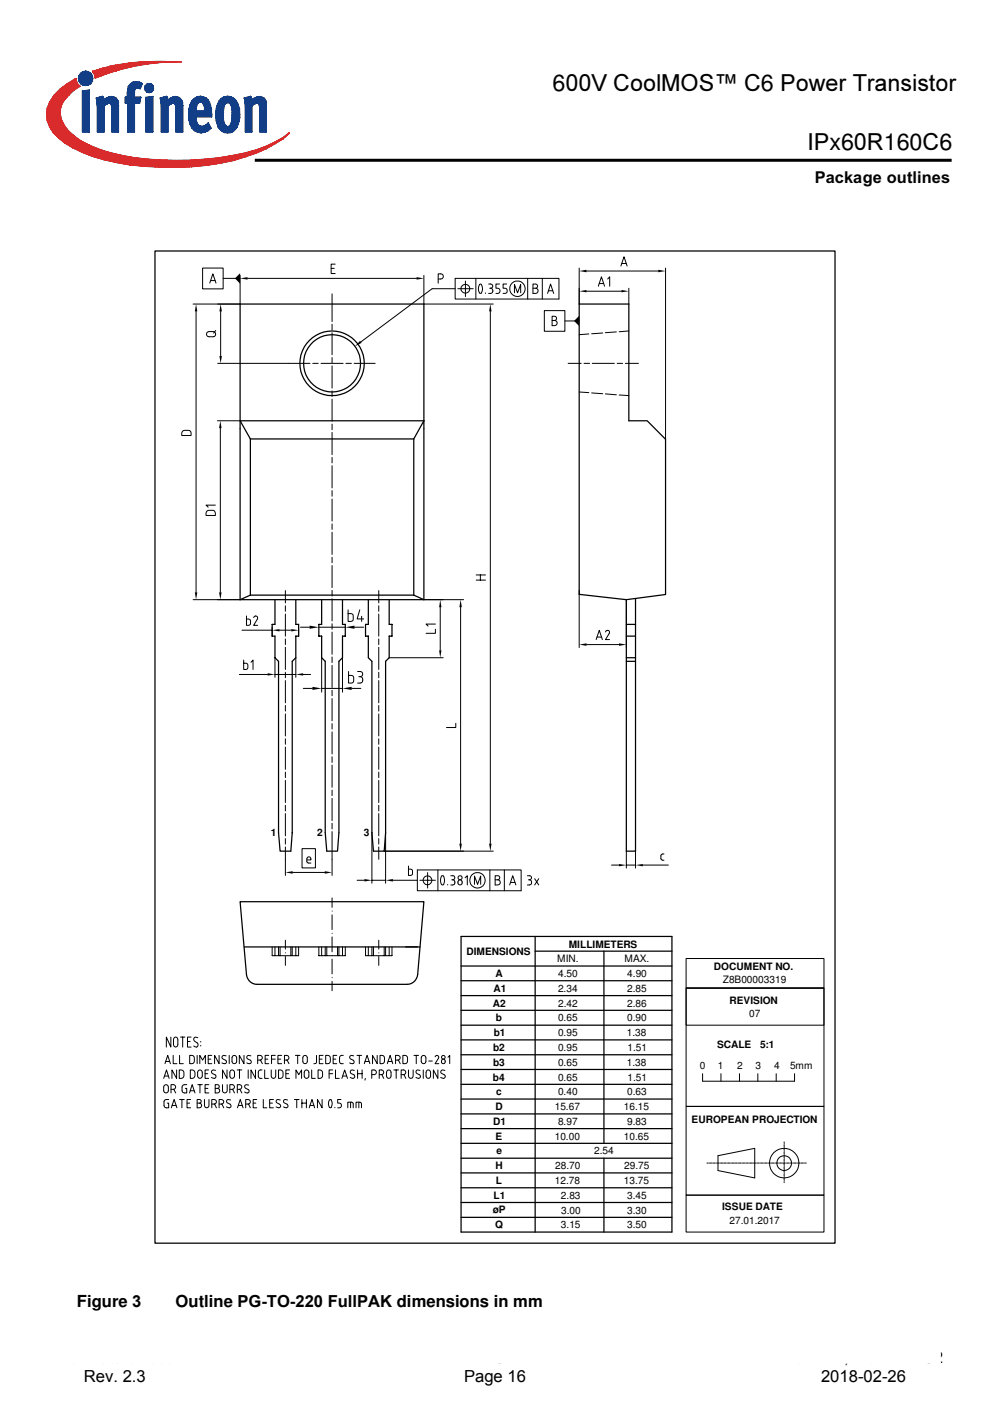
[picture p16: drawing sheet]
<svg xmlns="http://www.w3.org/2000/svg" width="210mm" height="297mm" viewBox="0 0 210 297" stroke-linecap="round" stroke-linejoin="round" font-family="sans-serif">
<defs><g id="words">
<g font-size="4.9">
<text x="117.1" y="19.3">6**M =^^[FGKm =6 H^fTa LaP]bXbc^a</text>
<text x="171.2" y="31.8">CHx6*J160=6</text>
</g>
<text font-size="3.5" fill="#000303" x="172.8" y="38.9">/45&lt;487 @DC=;?7B</text>
<g font-size="3.5">
<text x="16.3" y="277">Figure 3</text>
<text x="37.2" y="277">Outline PG­TO­220 FullPAK dimensions in mm</text>
<text x="17.8" y="293">Rev. 2.3</text>
<text x="98.4" y="293">Page 16</text>
<text x="103" y="289">+6</text>
<text x="165.9" y="289">JTe( ,(,&amp; ,*+.'12'02</text>
<text x="174.1" y="293">2018-02-26</text>
</g>
<g font-size="2.2">
<text x="57.4" y="177.2">1</text>
<text x="67.2" y="177.2">2</text>
<text x="77.1" y="177.2">3</text>
<text x="98.9" y="202.5">DIMENSIONS</text>
<text x="120.6" y="200.9">MILLIMETERS</text>
<text x="105.1" y="207.2">A</text>
<text x="118.1" y="204">MIN.</text>
<text x="118.3" y="207.1">4.50</text>
<text x="132.4" y="204">MAX.</text>
<text x="133" y="207.1">4.90</text>
<text x="151.4" y="205.6">DOCUMENT NO.</text>
<text x="153.3" y="208.5">Z8B00003319</text>
<text x="104.5" y="213.4">A2</text>
<text x="104.6" y="210.3">A1</text>
<text x="118.3" y="210.3">2.34</text>
<text x="118.3" y="213.4">2.42</text>
<text x="133" y="210.3">2.85</text>
<text x="133" y="213.4">2.86</text>
<text x="154.7" y="212.8">REVISION</text>
<text x="158.9" y="215.6">07</text>
<text x="104.7" y="219.7">b1</text>
<text x="105.1" y="216.6">b</text>
<text x="118.3" y="216.6">0.65</text>
<text x="118.3" y="219.7">0.95</text>
<text x="132.9" y="219.7">1.38</text>
<text x="133" y="216.6">0.90</text>
<text x="104.6" y="222.8">b2</text>
<text x="104.6" y="225.9">b3</text>
<text x="118.3" y="222.8">0.95</text>
<text x="118.3" y="225.9">0.65</text>
<text x="132.9" y="225.9">1.38</text>
<text x="133" y="222.8">1.51</text>
<text x="148.4" y="226.6">0</text>
<text x="152" y="222.1">SCALE</text>
<text x="152.2" y="226.6">1</text>
<text x="156.3" y="226.6">2</text>
<text x="160.2" y="226.6">3</text>
<text x="161.1" y="222.1">5:1</text>
<text x="164.1" y="226.6">4</text>
<text x="167.5" y="226.6">5mm</text>
<text x="104.5" y="229.1">b4</text>
<text x="105.2" y="232.2">c</text>
<text x="118.3" y="232.2">0.40</text>
<text x="118.3" y="229.1">0.65</text>
<text x="133" y="232.2">0.63</text>
<text x="133" y="229.1">1.51</text>
<text x="104.6" y="238.5">D1</text>
<text x="105.1" y="235.4">D</text>
<text x="117.6" y="235.4">15.67</text>
<text x="118.3" y="238.5">8.97</text>
<text x="132.3" y="235.4">16.15</text>
<text x="133" y="238.5">9.83</text>
<text x="146.6" y="238.1">EUROPEAN PROJECTION</text>
<text x="105.1" y="241.6">E</text>
<text x="105.2" y="244.8">e</text>
<text x="117.6" y="241.6">10.00</text>
<text x="126" y="244.8">2.54</text>
<text x="132.3" y="241.6">10.65</text>
<text x="105.1" y="247.9">H</text>
<text x="105.1" y="251">L</text>
<text x="117.7" y="251">12.78</text>
<text x="117.7" y="247.9">28.70</text>
<text x="132.3" y="251">13.75</text>
<text x="132.4" y="247.9">29.75</text>
<text x="104.5" y="257.3">øP</text>
<text x="104.7" y="254.2">L1</text>
<text x="118.9" y="254.2">2.83</text>
<text x="119" y="257.3">3.00</text>
<text x="133" y="257.3">3.30</text>
<text x="133" y="254.2">3.45</text>
<text x="153.1" y="256.6">ISSUE DATE</text>
<text x="105" y="260.4">Q</text>
<text x="118.9" y="260.5">3.15</text>
<text x="133" y="260.4">3.50</text>
<text x="154.6" y="259.6">27.01.2017</text>
</g>
</g></defs>
<path d="M54 34h147.8" fill="none" stroke="#000" stroke-width=".64" stroke-linecap="butt"/>
<circle cx="18.2" cy="16.6" r="1.52" fill="#123d87"/>
<circle cx="18.2" cy="16.6" r="1.52" fill="none" stroke="#123d87" stroke-width=".21"/>
<path d="M16.8 16l-.2 .6zM17.1 15.6l-.3 .4zM17.1 15.5l.4-.3 .1 .1zM17.6 15.2l.6-.1zM18.2 15.1l.5 .2zM18.7 15.2l.5 .4zM19.2 15.6l.3 .4zM19.5 16l.2 .6zM19.6 16.6l-.1 .6zM19.5 17.2l-.2 .6zM18.7 18l.5-.3zM18.2 18.1l.5-.1zM17.6 18l.6 .1zM17.1 17.7l.5 .3zM16.8 17.2l.3 .5zM16.6 16.6l.2 .6z" fill-rule="evenodd" fill="#123d87"/>
<g fill="none" stroke="#123d87" stroke-width=".21">
<path d="M16.8 16l-.2 .6zM16.8 16h.1M16.8 16l.3-.4-.3 .4M16.8 17.2h.1M16.8 17.2l-.2-.6 .2 .6M16.8 17.2l.3 .6zM17.1 15.5l.4-.3 .1 .1-.5 .3M17.6 15.2l.6-.1-.6 .2M17.6 18l-.5-.3 .5 .3M18.2 15.1l.5 .2-.5-.2M18.2 18.1h.1M18.2 18.1l-.6-.1 .6 .1"/>
<path d="M18.7 18l.6-.2zM18.7 15.2l.5 .4-.5-.3M18.7 18l-.5 .1 .5-.1M19.3 15.5l-.1 .1M19.3 15.6l.2 .4zM19.5 16l.2 .6-.1-.6M19.5 17.2l-.2 .6 .3-.6M19.6 16h.1M19.6 17.2h.1M19.6 16.6l-.1 .6 .2-.6M19.6 16.6h.1"/>
</g>
<path d="M19.6 15.1l3-.8a48.7 48.7 0 0 1 14.7-1.2 42.2 42.2 0 0 0-15.9 3l-1.2 .4-.2-.7z" fill-rule="evenodd" fill="#d92b2b"/>
<path d="M19.6 15.1l3-.8a48.7 48.7 0 0 1 14.7-1.2 42.2 42.2 0 0 0-15.9 3l-1.2 .4-.2-.7z" fill="none" stroke="#d92b2b" stroke-width=".21"/>
<path d="M25 13.7l.1 .1zM24.6 13.8l.4-.1zM24 13.9l.6-.1zM23.3 14h.7zM22.6 14.3l.7-.3zM21.7 14.5l.9-.2zM21.1 14.7l.6-.2zM20.7 14.8l.4-.1zM20.1 15l.6-.2zM19.6 15.1l.5-.1zM19.6 15.1l.5 .6zM20 15.8l.2 .7zM20.2 16.5l.5-.1zM20.6 16.3l.5-.1zM21.1 16.2l.4-.1zM21.4 16l.5-.1zM21.9 15.9l.7-.2zM22.5 15.6l.6-.1zM23.1 15.4l.5-.1zM23.6 15.3l.5-.1zM24.1 15.1l.5-.1zM24.6 15l.4-.1zM25 14.8h.3zM25.3 14.7l.1 .1zM25.4 14.7l2.9-.7zM28.3 14l3-.4zM31.3 13.5l3.1-.3zM34.4 13.2l2.9-.1zM37.3 13.1l1.2 .1zM34 12.9l3.3 .3zM30.9 13l3.1-.1zM27.9 13.3l3-.3zM25.1 13.7l2.8-.4z" fill-rule="evenodd" fill="#d92b2b"/>
<g fill="none" stroke="#d92b2b" stroke-width=".21">
<path d="M19.6 15.2h.1M19.6 15.1l.5-.1zM19.6 15.1l.5 .6zM20 15.8l.2 .7zM20.1 15.7h.1M20.1 15l.6-.2zM20.2 15.1h.1M20.2 16.6h.1M20.2 16.5l.5-.1zM20.6 16.3h.1M20.6 16.3l.5-.1zM20.7 14.8l.4-.1z"/>
<path d="M20.7 14.8h.1M21.1 14.7l.6-.2zM21.1 14.7h.1M21.1 16.2h.1M21.1 16.2l.4-.1zM21.4 16h.1M21.4 16l.5-.1zM21.7 14.5l.9-.2zM21.7 14.5h.1M21.9 15.9h.1M21.9 15.9l.7-.2zM22.6 15.7h.1"/>
<path d="M22.5 15.6l.6-.1zM22.6 14.3l.7-.3zM22.6 14.3h.1M23.1 15.4h.1M23.1 15.4l.5-.1zM23.3 14h.1M23.3 14h.7zM23.6 15.4h.1M23.6 15.3l.5-.1zM24 13.9l.6-.1zM24 13.9h.1M24.1 15.1h.1"/>
<path d="M24.1 15.1l.5-.1zM24.6 13.8l.4-.1zM24.6 13.8h.1M24.6 15.1h.1M24.6 15l.4-.1zM25 13.7l.1 .1zM25 13.8h.1M25 14.8h.1M25 14.8h.3zM25.1 13.7l2.8-.4zM25.3 14.7h.1M25.3 14.7l.1 .1z"/>
<path d="M25.4 14.7l2.9-.7-2.9 .8M27.9 13.3l3-.3zM27.9 13.3h.1M28.3 14l3-.4-3 .5M31.3 13.5l3.1-.3-3.1 .4M31.3 13.5h.1M34 13l-3.1 .1 3.1-.1M34.4 13.2h.1M34.4 13.2l2.9-.1-2.9 .1M37.3 13.1l1.2 .1zM37.3 13.1l-3.3-.2 3.3 .3"/>
</g>
<path d="M12.7 19l3.4-2.4 .4 1.2 .5 .5a11.4 11.4 0 0 0-3.9 3.8 4.7 4.7 0 0 0 .6 4.6 13.6 13.6 0 0 0 7.1 4.9 55.2 55.2 0 0 0 22.7 2.2 40.2 40.2 0 0 0 14.8-3.6l1.6-1 1.4-1.1v.2a28.2 28.2 0 0 1-11.9 5.7 60.2 60.2 0 0 1-27.3-.1 20.8 20.8 0 0 1-10.8-5.8 6 6 0 0 1 .2-7.9z" fill-rule="evenodd" fill="#d92b2b"/>
<path d="M12.7 19l3.4-2.4 .4 1.2 .5 .5a11.4 11.4 0 0 0-3.9 3.8 4.7 4.7 0 0 0 .6 4.6 13.6 13.6 0 0 0 7.1 4.9 55.2 55.2 0 0 0 22.7 2.2 40.2 40.2 0 0 0 14.8-3.6l1.6-1 1.4-1.1v.2a28.2 28.2 0 0 1-11.9 5.7 60.2 60.2 0 0 1-27.3-.1 20.8 20.8 0 0 1-10.8-5.8 6 6 0 0 1 .2-7.9z" fill="none" stroke="#d92b2b" stroke-width=".21"/>
<path d="M59.9 29.2l1.4-1zM58.2 30.1l1.7-.9zM56.3 31l2-.8zM54.1 31.8l2.2-.8zM51.7 32.5l2.5-.6zM49.2 33l2.6-.5zM46.4 33.4l2.8-.4zM43.4 33.7l3-.3zM40.4 33.9l3.1-.1zM37.2 34l3.2-.1zM34 33.9l3.2 .2zM30.9 33.7l3.1 .3zM28.1 33.3l2.8 .5zM25.4 32.8l2.7 .6zM23 32.2l2.4 .6zM20.8 31.5l2.2 .7zM18.8 30.7l2 .8zM17.1 29.8l1.7 1zM15.7 28.8l1.4 1.1zM14.6 27.8l1.1 1.1zM13.6 26.7l.9 1.1zM13 25.5l.7 1.2zM12.7 24.2l.3 1.3zM12.7 23.1v1.1zM13 22l-.2 1.1zM13.7 21.1l-.6 1zM14.6 20.1l-.9 1zM14.6 20.1l1-1zM15.6 19.1l1.4-.8zM16.4 17.9l.6 .4zM16.2 17.3l.3 .5zM16.1 16.6l.2 .7zM14.3 17.7l1.8-1.1zM12.7 18.9l1.6-1.2-1.6 1.3zM12.7 18.9v.1l-1.2 1.3-.1-.1zM11.4 20.2l-.8 1.4zM10.5 21.5l-.4 1.5zM10 22.9l-.1 1.4zM9.9 24.3l.2 1.3zM10 25.6l.5 1.3zM10.5 26.9l.8 1.2zM11.3 28.1l1.1 1.1zM12.4 29.2l1.4 1.1v.1zM13.8 30.3l1.7 1.1zM15.5 31.3l1.9 1zM17.4 32.2l2.2 .9zM19.6 33.1l2.5 .8zM22.1 33.8l2.6 .7zM24.7 34.4l2.9 .6zM27.6 34.9l3.1 .4zM30.7 35.2l3.3 .3zM34 35.4l3.3 .1zM37.3 35.5l3.3-.2zM40.6 35.3l3.2-.3zM43.8 35l2.9-.4zM46.7 34.6l2.8-.5zM49.4 34l2.6-.7zM51.9 33.2l2.4-.7zM54.3 32.4l2.1-.8zM56.4 31.5l1.9-1zM58.3 30.5l1.7-1zM60 29.4l1.4-1.1z" fill-rule="evenodd" fill="#d92b2b"/>
<g fill="none" stroke="#d92b2b" stroke-width=".21">
<path d="M12.7 18.9l1.6-1.2-1.6 1.3zM12.7 18.9h.1M12.7 18.9v.1l-1.2 1.3-.1-.1zM14.3 17.7l1.8-1.1zM14.3 17.7h.1M15.6 19.1h.1M15.6 19.1l1.4-.8zM16.1 16.6l.2 .7zM16.1 16.6h.1M16.2 17.3l.3 .5zM16.2 17.3h.1M16.4 17.9l.6 .4z"/>
<path d="M16.4 17.9h.1M17 18.3h.1M9.9 24.3l.2 1.3-.2-1.3M10 22.9l-.1 1.4 .2-1.4M10 25.6l.5 1.3-.4-1.3M10.5 21.5h.1M10.5 21.5l-.4 1.5 .5-1.4M10.5 26.9l.8 1.2-.7-1.2M11.3 28.1l1.1 1.2-1.1-1.2M11.4 20.2h.1M11.4 20.2l-.8 1.4zM12.4 29.2l1.4 1.1v.1z"/>
<path d="M12.7 24.2l.3 1.3zM12.7 24.2h.1M12.7 23.1v1.1zM12.7 23.1h.1M13 25.5l.7 1.2zM13 25.5h.1M13 22l-.2 1.1zM13 22h.1M13.6 26.7l.9 1.1zM13.6 26.7h.1M13.7 21.1l-.6 1zM13.7 21.1h.1"/>
<path d="M13.8 30.3l1.7 1.1zM14.6 27.8l1.1 1.1zM14.5 27.8h.1M14.6 20.1l-.9 1zM14.6 20.1h.1M14.6 20.1l1-1zM15.5 31.4h.1M15.5 31.3l1.9 1-1.9-.9M15.7 28.8l1.4 1.1zM15.7 28.9h.1M17.1 29.9h.1M17.1 29.8l1.7 1z"/>
<path d="M17.4 32.2l2.2 .9-2.2-.8M18.8 30.7l2 .8zM18.8 30.8h.1M19.6 33.2h.1M19.6 33.1l2.5 .8-2.5-.7M20.8 31.5l2.2 .7zM20.8 31.6h.1M22.1 33.8l2.6 .7-2.6-.6M22.1 33.9h.1M22.9 32.3h.1M23 32.2l2.4 .6zM24.7 34.4l2.9 .6z"/>
<path d="M25.4 32.8l2.7 .6zM25.4 32.9h.1M27.6 34.9l3.1 .4zM28.1 33.3l2.8 .5zM28.1 33.4h.1M30.7 35.2l3.3 .3-3.3-.2M30.9 33.7l3.1 .3zM30.9 33.8h.1M34 35.4l3.3 .1-3.3-.1M34 33.9l3.2 .2zM34 34h.1M37.2 34l3.2-.1z"/>
<path d="M37.2 34.1h.1M37.3 35.5l3.3-.2-3.3 .2M40.4 33.9l3.1-.1zM40.4 34h.1M40.6 35.3l3.2-.3-3.2 .4M40.6 35.3v.1M43.4 33.7l3-.3zM43.5 33.8h.1M43.8 35l2.9-.4-2.9 .4M46.4 33.4l2.8-.4zM46.4 33.5h.1M46.7 34.6h.1"/>
<path d="M46.7 34.6l2.8-.5-2.8 .5M49.2 33l2.6-.5zM49.2 33h.1M49.4 34l2.6-.7-2.6 .7M51.7 32.5l2.5-.6zM51.8 32.5h.1M51.9 33.2l2.4-.7-2.3 .8M52 33.3h.1M54.1 31.8l2.2-.8zM54.2 31.9h.1M54.3 32.5l2.1-.9zM56.3 31l2-.8z"/>
<path d="M56.3 31.1h.1M56.4 31.5l1.9-1-1.9 1M58.2 30.1l1.7-.9zM58.3 30.2h.1M58.3 30.5l1.7-1-1.7 1M59.9 29.2l1.4-1zM60 29.2h.1M60 29.4l1.4-1.1zM61.3 28.2l.1 .1z"/>
</g>
<path d="M17.5 19.3l1.4-.2v8.9h-1.4z" fill="#123d87"/>
<path d="M17.5 19.3l1.4-.2v8.9h-1.4z" fill="none" stroke="#123d87" stroke-width=".21"/>
<path d="M17.4 19.3l.1 8.7zM17.5 19.2l1.4-.1zM18.9 19.1l.1 8.9zM17.5 27.9l1.4 .1z" fill-rule="evenodd" fill="#123d87"/>
<path d="M17.4 19.3l.1 8.7zM17.4 19.3h.1M17.5 19.2l1.4-.1-1.4 .2M18.9 19.1l.1 8.9zM18.9 19.1h.1M17.5 27.9l1.4 .1zM18.9 28h.1" fill="none" stroke="#123d87" stroke-width=".21"/>
<path d="M20.4 20.8l1.3-.4 .2 .2 .1 .7a1.73 1.73 0 0 1 3 .1l.1 1v5.6h-1.4v-5.4l-.2-.5-.4-.3-1 .7v5.5h-1.4v-5.4z" fill-rule="evenodd" fill="#123d87"/>
<path d="M20.4 20.8l1.3-.4 .2 .2 .1 .7a1.73 1.73 0 0 1 3 .1l.1 1v5.6h-1.4v-5.4l-.2-.5-.4-.3-1 .7v5.5h-1.4v-5.4z" fill="none" stroke="#123d87" stroke-width=".21"/>
<path d="M23.7 23v5zM23.7 22.6v.4zM23.6 22.3l.2 .3zM23.5 22.1l.2 .2zM23.4 22h.2zM23.3 21.9l.2 .1zM23.2 21.8l.1 .1zM23.1 21.8l.1 .1zM22.8 22l.3-.1zM22.4 22.1l.4-.1zM22 22.5l.4-.3zM22 22.5l.1 5.5zM20.7 27.9l1.4 .1zM20.6 22.6l.1 5.4zM20.5 21.8l.2 .8zM20.5 21.2l.1 .6zM20.4 20.8l.1 .4zM20.4 20.8l1.4-.3zM21.7 20.5l.1 .1zM21.8 20.6l.1 .3zM21.9 20.9l.1 .4zM21.9 21.2l.5-.3zM22.4 20.9l.6-.3zM22.9 20.6l.7-.2zM23.6 20.4l.5 .1zM24.1 20.6l.4 .1zM24.4 20.8l.4 .2zM24.7 21.1l.3 .3h-.1zM24.9 21.4l.1 .5zM25 21.8l.1 .6zM25.1 22.4v5.6zM23.7 27.9l1.4 .1z" fill-rule="evenodd" fill="#123d87"/>
<g fill="none" stroke="#123d87" stroke-width=".21">
<path d="M20.4 20.8h.1M20.4 20.8l.1 .4zM20.4 20.8l1.4-.3-1.4 .3M20.5 21.2h.1M20.5 21.8h.1M20.5 21.8v-.6l.1 .6M20.6 28h.1M20.6 22.6l.1 5.4zM20.6 22.6l-.1-.8 .2 .8M20.7 27.9l1.4 .1zM20.7 22.6h.1M21.7 20.4h.1"/>
<path d="M21.8 20.4v.2l-.1-.1M21.9 20.6h.1M21.9 20.9l.1 .4-.1-.4M21.9 20.6v.3l-.1-.3M21.9 21.2l.5-.3-.4 .4M22 22.5l.1 5.5zM22 22.5l.4-.4zM22 22.5h.1M22.1 28h.1M22.4 20.9l.6-.3-.6 .3M22.8 22l-.4 .2 .4-.2M22.9 20.6h.1"/>
<path d="M22.9 20.6l.7-.2-.6 .2M23.1 21.8l-.3 .2 .3-.1M23.2 21.8l.1 .1zM23.2 21.9h.1M23.2 21.8l-.1 .1h.1M23.3 21.8h.1M23.3 21.9l.2 .1zM23.5 22.1v-.1v.1M23.6 22.3v-.3v.3M23.6 20.4l.5 .1h-.5M23.6 20.4v.1M23.7 23v5z"/>
<path d="M23.7 22.6v.4zM23.7 22.6l-.1-.3 .1 .3M23.7 27.9l1.4 .1zM24.1 20.5h.1M24.1 20.6l.4 .1-.4-.1M24.5 20.7h.1M24.5 20.7l.3 .3-.4-.2M24.7 21.1l.2 .3h.1l-.2-.3M24.9 21.4l.1 .5v-.5M25 21.4h.1M25 21.8l.1 .6v-.6M25.1 22.4v5.6z"/>
<path d="M25.1 28h.1M25.1 22.4h.1"/>
</g>
<path d="M27.5 18a1.91 1.91 0 0 1 2.6-.3l-.4 1.1-.1-.1a.79 .79 0 0 0-1.1 .3v1.6h1.3l-.2 1.2h-1.1v6.2h-1.4v-6.2h-.6v-1.2h.6l-.1-.1a4.1 4.1 0 0 1 .5-2.5z" fill-rule="evenodd" fill="#123d87"/>
<path d="M27.5 18a1.91 1.91 0 0 1 2.6-.3l-.4 1.1-.1-.1a.79 .79 0 0 0-1.1 .3v1.6h1.3l-.2 1.2h-1.1v6.2h-1.4v-6.2h-.6v-1.2h.6l-.1-.1a4.1 4.1 0 0 1 .5-2.5z" fill="none" stroke="#123d87" stroke-width=".21"/>
<path d="M29.6 18.7l.1 .2zM29.3 18.6l.3 .2zM29.1 18.6l.2 .1zM28.7 18.7h.4zM28.7 18.7l-.2 .3zM28.5 19v.5zM28.4 19.5l.1 1.1zM28.5 20.6h1.3zM29.8 20.6l-.2 1.3zM28.5 21.8l1.1 .1zM28.4 21.8l.1 6.2zM27.1 27.9l1.4 .1zM27.1 21.8v6.2zM26.5 21.8l.6 .1zM26.5 20.6l.1 1.2zM26.5 20.6h.6zM27 20.5l.1 .1zM27 20.1l.1 .4zM27 19.7l.1 .4zM27.1 19l-.1 .7zM27.2 18.4l-.1 .6zM27.4 18l-.2 .4zM27.7 17.7l-.2 .3zM27.7 17.7l.5-.3zM28.2 17.4h.6zM28.8 17.3l.8 .2zM29.6 17.4l.5 .4zM30.1 17.7l-.4 1.1z" fill-rule="evenodd" fill="#123d87"/>
<g fill="none" stroke="#123d87" stroke-width=".21">
<path d="M27 19.7l.1 .4zM27.1 19l-.1 .7zM27.1 19l.1-.6-.1 .6M27.4 18l-.2 .4zM27.4 18h.1M27.5 18l.2-.3-.2 .3M27.7 17.7l.5-.3-.4 .4M27.7 17.7h.1M28.2 17.4h.1M28.2 17.4l.6-.1-.6 .2M28.4 19.5l.1 1.1zM28.4 19.5h.1"/>
<path d="M28.5 19v.5l.1-.5M28.5 19h.1M28.7 18.7l-.2 .3 .3-.3M28.8 17.4l.8 .1-.8-.1M29.1 18.6l.2 .1zM29.1 18.7h-.4h.4M29.3 18.6l.3 .2zM29.3 18.6h.1M29.6 17.4l.6 .3-.6-.2M29.6 18.7l.1 .2zM29.6 18.7h.1M30.2 17.7h-.1"/>
<path d="M30.2 17.7l-.5 1.1zM26.5 21.8l.6 .1zM26.5 21.8h.1M26.5 20.6l.1 1.2zM26.5 20.6h.1M26.5 20.6h.6zM27 20.1l.1 .4zM27 20.5h.1M27.1 28h.1M27.1 21.8v6.2zM27.1 27.9l1.4 .1zM27.1 21.8h.1"/>
<path d="M27.1 20.6l-.1-.1 .1 .1M28.4 20.6h.1M28.4 21.8h.1M28.4 21.8l.1 6.2zM28.5 20.6h1.3zM28.5 21.8l1.1 .1zM28.5 28h.1M29.6 21.8v.1M29.8 20.6l-.2 1.3 .3-1.3M29.8 20.6h.1"/>
</g>
<path d="M30.7 18.7a.95 .95 0 0 1 1.9 0 .95 .95 0 0 1-1.9 0zM30.9 20.6l1.5-.1v7.5h-1.5z" fill-rule="evenodd" fill="#123d87"/>
<g fill="none" stroke="#123d87" stroke-width=".21">
<path d="M30.9 20.6l1.5-.1v7.5h-1.5z"/>
<circle cx="31.6" cy="18.7" r=".94"/>
</g>
<path d="M31.2 19.5l.4 .2zM30.8 19.2l.4 .3zM30.7 18.7l.2 .4zM30.8 18.1l-.1 .6zM30.8 18.1l.4-.3zM31.2 17.8h.4zM31.6 17.7l.5 .2zM32.1 17.8l.3 .4-.4-.3zM32.4 18.2l.2 .5zM32.5 18.7l-.1 .4zM32 19.5l.5-.3zM31.6 19.6l.5-.1z" fill-rule="evenodd" fill="#123d87"/>
<g fill="none" stroke="#123d87" stroke-width=".21">
<path d="M30.7 18.7l.1-.6-.1 .6M30.8 18.2l.4-.4-.3 .4M30.9 19.1l-.2-.4 .1 .5M31.2 19.5l.4 .2zM31.2 19.5h.1M31.2 17.9l.4-.1-.4 .1M31.2 19.5l-.4-.3 .4 .3M31.6 17.7l.5 .2-.5-.1M32.1 19.5h.1M32.1 17.8v.1M32.1 19.5l-.5 .2 .5-.2M32.1 17.8l.4 .3-.5-.2"/>
<path d="M32.4 18.2l.2 .5-.2-.5M32.5 19.1l-.5 .4 .5-.3M32.5 18.7l-.1 .4z"/>
</g>
<path d="M30.9 20.6v7.4zM30.9 20.6l1.5-.2zM32.3 20.5l.1 7.5zM30.9 27.9l1.5 .1z" fill-rule="evenodd" fill="#123d87"/>
<path d="M30.9 20.6v7.4zM30.9 20.6h.1M30.9 27.9l1.5 .1zM30.9 20.6l1.5-.2-1.5 .3M32.3 20.5l.1 7.5zM32.4 20.4h.1M32.4 28h.1" fill="none" stroke="#123d87" stroke-width=".21"/>
<path d="M34 20.8l1.3-.4 .2 .9a1.76 1.76 0 0 1 3.1 .1l.1 1v5.6h-1.4v-5.4l-.2-.5-.4-.3-1.1 .7v5.5h-1.4v-5.4z" fill-rule="evenodd" fill="#123d87"/>
<path d="M34 20.8l1.3-.4 .2 .9a1.76 1.76 0 0 1 3.1 .1l.1 1v5.6h-1.4v-5.4l-.2-.5-.4-.3-1.1 .7v5.5h-1.4v-5.4z" fill="none" stroke="#123d87" stroke-width=".21"/>
<path d="M37.2 23l.1 5zM37.2 22.6l.1 .4zM37.2 22.3l.1 .3zM37 22.1l.3 .2zM37 22h.1zM36.9 21.9l.1 .1zM36.8 21.8l.1 .1zM36.7 21.8l.1 .1zM36.3 22l.4-.1zM36 22.1l.4-.1zM35.6 22.5l.4-.3-.4 .4zM35.6 22.5v5.5zM34.2 27.9l1.4 .1zM34.2 22.6v5.4zM34.1 21.8l.1 .8zM34 21.2l.2 .6zM34 20.8l.1 .4zM34 20.8l1.3-.4zM35.3 20.5l.2 .1zM35.4 20.6v.3zM35.4 20.9l.2 .4zM35.5 21.2l.5-.3zM36 20.9l.6-.3zM36.6 20.6l.7-.1zM37.3 20.4l.4 .2zM37.6 20.6l.4 .2zM38 20.8l.4 .2zM38.4 21l.1 .4zM38.5 21.4l.1 .5zM38.7 21.8l.1 .6zM38.7 22.4l.1 5.6zM37.3 27.9l1.4 .1z" fill-rule="evenodd" fill="#123d87"/>
<g fill="none" stroke="#123d87" stroke-width=".21">
<path d="M34 20.8h.1M34 20.8l1.3-.4-1.3 .4M34 21.2v-.4l.1 .4M34.1 21.8l.1 .8zM34.1 21.8l-.1-.6 .2 .6M34.2 28h.1M34.2 22.6v5.4zM34.2 21.8h.1M34.2 27.9l1.4 .1zM35.3 20.4h.1M35.3 20.4l.2 .2-.2-.1M35.4 20.6h.1"/>
<path d="M35.5 20.6l-.1 .3v-.3M35.5 21.2l.5-.3-.5 .4M35.5 20.9v.4v-.4M35.6 22.5v5.5zM35.6 22.5h.1M35.6 28h.1M36 22.1l.4-.1zM36 22.2l-.4 .3v.1l.4-.4M36 20.9l.6-.3-.6 .3M36.5 20.6h.1M36.6 20.6l.7-.1zM36.7 21.8l-.4 .2 .4-.1"/>
<path d="M36.8 21.8l.1 .1zM36.8 21.8h-.1l.1 .1M36.8 21.9h.1M36.9 21.8h.1M37 22h.1zM37 22.1l.3 .2zM37 22l-.1-.1 .1 .1M37.2 23l.1 5zM37.2 22.6l.1 .4zM37.2 22.6v-.3l.1 .3M37.2 20.4v.1M37.3 27.9l1.4 .1z"/>
<path d="M37.3 20.4l.4 .2-.5-.1M37.7 20.5h.1M37.7 20.6l.3 .2-.4-.2M38 20.7h.1M38.1 20.7l.2 .4-.3-.3M38.4 21l.1 .4zM38.6 21.4v.5l-.1-.5M38.7 21.8h.1M38.7 21.8l.1 .6-.2-.5M38.7 22.4l.1 5.6zM38.7 28h.1M38.7 22.4h.1"/>
</g>
<path d="M40.7 21.4a2.14 2.14 0 0 1 2.3-.9 2.14 2.14 0 0 1 1.6 2l.3 2.3h-3.3a1.56 1.56 0 0 0 1.2 2l.9-.3 .5-.4 .5 1.1a2.51 2.51 0 0 1-4.4-.8 7.1 7.1 0 0 1 .4-5zM42.1 21.7l-.5 1v.9h1.8v-.9l-.4-.9-.3-.1z" fill-rule="evenodd" fill="#123d87"/>
<path d="M40.7 21.4a2.14 2.14 0 0 1 2.3-.9 2.14 2.14 0 0 1 1.6 2l.3 2.3h-3.3a1.56 1.56 0 0 0 1.2 2l.9-.3 .5-.4 .5 1.1a2.51 2.51 0 0 1-4.4-.8 7.1 7.1 0 0 1 .4-5zM42.1 21.7h.6l.3 .1 .4 .9v.9h-1.8v-.9z" fill="none" stroke="#123d87" stroke-width=".21"/>
<path d="M41.5 24.8l.1 .1zM41.5 24.9l.1 .6zM41.5 25.6l.3 .5zM41.7 26.1l.3 .4zM42 26.4l.4 .3zM42.4 26.7l.4 .1zM42.8 26.8l.4-.1zM43.2 26.7l.5-.2zM43.7 26.4l.5-.3zM44.1 26.1l.6 1.1zM44 27.7l.7-.5-.6 .6zM43.4 28l.7-.3zM42.6 28.1h.8zM41.9 28l.7 .2zM41.2 27.6l.7 .5zM40.7 27.1l.5 .6zM40.3 26.4l.4 .7zM40 25.5l.4 .9zM40 24.2l.1 1.2zM40 23.1v1.1zM40.3 22.1l-.2 1zM40.6 21.4l-.2 .8zM40.7 21.4l.5-.5zM41.2 20.9l.6-.3zM41.8 20.5l.7-.1zM42.5 20.4l.6 .2zM43.1 20.6l.6 .2zM43.6 20.8l.6 .3zM44.1 21.2l.4 .5zM44.4 21.8l.3 .7zM44.6 22.5l.1 .8zM44.7 23.3l.2 1zM44.8 24.3l.1 .4zM41.6 24.7l3.3 .1z" fill-rule="evenodd" fill="#123d87"/>
<g fill="none" stroke="#123d87" stroke-width=".21">
<path d="M40 23.1v1.1zM40 23.1l.3-1-.2 1M40 23.1h.1M40.1 25.4l-.1-1.2v1.3M40.3 26.4l-.2-1 .3 1M40.3 22.2l.4-.8-.3 .8M40.6 27.1h.1M40.6 21.4h.1M40.7 21.4l.5-.5-.5 .5M40.7 27.1l-.4-.7 .3 .7M41.2 20.9l.6-.3zM41.2 27.6l-.5-.5 .5 .6"/>
<path d="M41.5 24.8l.1 .1zM41.5 24.9l.1 .6zM41.6 24.7l3.3 .1zM41.6 25.5l.2 .6-.2-.6M41.7 26.1h.1M41.8 20.5h.1M41.8 20.5l.7-.1-.7 .2M41.8 26.1l.2 .4-.3-.4M41.9 28l.7 .2zM41.9 28l-.7-.4 .7 .4M42 26.4l.4 .3-.4-.2M42.4 26.8h.1"/>
<path d="M42.4 26.7l.4 .1h-.4M42.5 20.4l.6 .2zM42.6 28.1h.8zM42.8 26.8l.4-.1zM43.1 20.5h.1M43.1 20.5l.6 .3-.6-.2M43.2 26.7l.5-.2-.5 .2M43.6 20.8l.6 .3-.5-.3M43.7 26.4l.5-.3-.5 .4M44.1 27.7v.1M44.1 27.7l-.7 .3 .7-.2M44.1 21.2l.4 .5-.4-.5"/>
<path d="M44.1 26.1h.1M44.2 26.1l.5 1.1-.6-1.1M44.4 21.7l.3 .8-.3-.7M44.6 22.5l.1 .8zM44.7 27.2l-.7 .5 .1 .1 .6-.6M44.7 27.2h.1M44.7 23.3l.2 1-.1-1M44.8 24.3l.1 .4zM44.9 24.8h.1M44.9 24.3h.1"/>
</g>
<path d="M43.1 22l.1 .1zM43 21.9l.1 .1zM42.8 21.7l.3 .1zM42.7 21.6l.1 .1zM42.5 21.6l.2 .1zM42.1 21.7l.4-.1zM42.1 21.7l-.4 .4zM41.7 22.1l-.1 .6zM41.6 22.7v.9zM41.6 23.5l1.7 .1zM43.4 22.7v.9zM43.1 22.2l.3 .5z" fill-rule="evenodd" fill="#123d87"/>
<g fill="none" stroke="#123d87" stroke-width=".21">
<path d="M41.5 23.6h.1M41.6 23.5l1.7 .1zM41.6 22.7l-.1 .9 .2-.9M41.7 22.1h.1M41.7 22.1l-.1 .6 .2-.6M42.1 21.7h.1M42.1 21.7l.4-.1zM42.1 21.7l-.4 .4 .4-.3M42.5 21.6l.2 .1zM42.7 21.6v.1M42.8 21.7l.3 .1zM42.8 21.7h.1"/>
<path d="M42.8 21.7l-.1-.1 .1 .1M43 21.9l.1 .1zM43.1 21.8h.1M43.1 22l.1 .1zM43.1 22h.1M43.1 22.2l.3 .5zM43.4 23.6h.1M43.4 22.7v.9z"/>
</g>
<path d="M46.9 20.9a2.21 2.21 0 0 1 3.6 1.3 5.1 5.1 0 0 1-1.1 5.6 2.18 2.18 0 0 1-3.3-1.5 5.7 5.7 0 0 1 .8-5.4zM47.9 21.8a4.7 4.7 0 0 0-.5 3.8 1.32 1.32 0 0 0 .9 1.3 2.11 2.11 0 0 0 .9-2.3 3.4 3.4 0 0 0-.6-2.8z" fill-rule="evenodd" fill="#123d87"/>
<path d="M46.9 20.9a2.21 2.21 0 0 1 3.6 1.3 5.1 5.1 0 0 1-1.1 5.6 2.18 2.18 0 0 1-3.3-1.5 5.7 5.7 0 0 1 .8-5.4zM47.9 21.8a.79 .79 0 0 1 1.2 .7 5.8 5.8 0 0 1-.5 4.2 .79 .79 0 0 1-1.1-.6l-.2-1 .1-1.7a1.9 1.9 0 0 1 .5-1.6z" fill="none" stroke="#123d87" stroke-width=".21"/>
<path d="M47.6 28.1h.7zM47.1 27.8l.5 .3zM46.7 27.4l.3 .4zM46.2 27l.5 .4zM46.1 26.3l.1 .7zM45.8 25.7l.3 .6zM45.8 25v.7zM45.7 24.2l.1 .8zM45.8 23.5l-.1 .7zM45.9 22.7l-.1 .8zM46.1 22l-.2 .7zM46.4 21.4l-.2 .6zM46.9 20.9l-.4 .5h-.1zM46.9 20.9l.6-.3zM47.5 20.5h.8zM48.3 20.4l.7 .2zM49 20.6l.6 .3zM49.6 20.9l.5 .5h-.1zM50 21.4l.5 .8zM50.4 22.2l.3 .9zM50.7 23.1l.1 1.1zM50.8 24.2v.8zM50.8 25l-.1 .7zM50.7 25.6l-.3 .7zM50.4 26.3l-.1 .7zM50.2 26.9l-.3 .5zM49.9 27.4l-.4 .5zM48.9 28.1l.6-.2zM48.3 28.1h.6z" fill-rule="evenodd" fill="#123d87"/>
<g fill="none" stroke="#123d87" stroke-width=".21">
<path d="M45.7 24.2l.1 .8zM45.7 24.2h.1M45.8 25v.7zM45.8 25h.1M45.8 23.5l-.1 .7zM45.8 23.5h.1M45.8 25.7l.3 .6zM45.8 25.7h.1M45.9 22.7l-.1 .8zM45.9 22.7h.1M46.1 26.3l.1 .7zM46.1 26.3h.1"/>
<path d="M46.1 22l-.2 .7zM46.1 22h.1M46.2 27l.5 .4zM46.2 27h.1M46.4 21.4l-.2 .6zM46.4 21.4h.1M46.6 27.5h.1M46.7 27.4l.3 .4zM46.9 20.9l-.4 .5h-.1zM46.9 20.9h.1M46.9 20.9l.6-.3zM47 27.8h.1"/>
<path d="M47.1 27.8l.5 .3zM47.5 20.5h.1M47.5 20.5h.8zM47.6 28.1h.7zM47.6 28.1h.1M48.3 20.4h.1M48.3 20.4l.7 .2zM48.9 28.1h.1M48.9 28.1h-.6h.6M49 20.5h.1M49 20.6l.6 .3zM49.4 27.8l-.5 .3 .5-.3"/>
<path d="M49.6 20.9l.5 .5h-.1zM49.6 20.9h.1M49.9 27.4l-.4 .5 .4-.5M49.9 27.4h.1M50 21.4l.5 .8zM50.1 21.4h.1M50.2 26.9l-.3 .5 .4-.5M50.4 22.2l.3 .9zM50.4 26.3l-.1 .7 .2-.7M50.5 22.1h.1M50.7 25.6l-.3 .7 .3-.7M50.7 23.1l.1 1.1z"/>
<path d="M50.8 23.1h.1M50.8 24.2v.8zM50.8 25l-.1 .7zM50.8 24.2h.1"/>
</g>
<path d="M47.9 21.8h.4zM47.6 22.1l.4-.2zM47.6 22.1l-.1 .4zM47.5 22.5l-.1 .4zM47.4 22.9v.5zM47.3 23.4v.5zM47.3 23.9l.1 .3zM47.3 24.2l.1 .4zM47.3 24.6l.1 .5zM47.3 25.1l.1 .5zM47.3 25.6l.2 .5zM47.5 26.1l.2 .3zM47.6 26.5l.1-.1 .3 .3zM48 26.7l.3 .2zM48.3 26.9l.3-.1zM48.9 26.4v.1l-.3 .2zM49 26.1l-.1 .3zM49.1 25.6l-.1 .5zM49.2 25.1v.5zM49.2 24.6v.5zM49.2 24.2l.1 .4zM49.2 23.9l.1 .3zM49.2 23.4l.1 .5zM49.2 22.9l.1 .5zM49 22.5l.2 .5zM48.9 22.1l.2 .3zM48.6 21.8l.3 .3zM48.3 21.7l.3 .2z" fill-rule="evenodd" fill="#123d87"/>
<g fill="none" stroke="#123d87" stroke-width=".21">
<path d="M47.3 23.9l.1 .3zM47.3 24.2l.1 .4zM47.3 24.6l.1 .5zM47.3 23.9h.1M47.3 25.1l.1 .5v-.5M47.4 22.9v.5zM47.4 23.4l-.1 .5 .1-.5M47.4 25.6l.1 .5-.1-.5M47.5 22.5l-.1 .4 .1-.4M47.5 26.1l.2 .3-.2-.3M47.6 22.1h.1M47.6 22.1l-.1 .3 .2-.3"/>
<path d="M47.7 26.4l.3 .3-.3-.3M47.9 21.8h.4zM47.9 21.8h.1M47.9 21.8l-.3 .3 .4-.2M47.9 26.7v.1M48 26.7l.3 .2-.4-.1M48.3 26.9l.3-.1zM48.6 26.7l.3-.3v.1l-.3 .2M48.6 21.8h.1M48.6 21.8h-.3l.3 .1M48.9 26.4l.2-.3-.2 .3M48.9 26.4h.1"/>
<path d="M48.9 22.1h.1M48.9 22.1l-.3-.3 .3 .3M49 26.1l.2-.5-.2 .5M49 22.5l-.1-.4 .2 .4M49.2 25.1v.5zM49.2 25.1l.1-.5-.1 .5M49.2 24.2l.1 .4zM49.2 23.9l.1 .3zM49.2 23.4l.1 .5zM49.2 23.4v-.5v.5M49.2 22.9l-.2-.4 .2 .5M49.2 24.6h.1"/>
</g>
<path d="M51.8 20.8l1.4-.4 .1 .9a1.76 1.76 0 0 1 3 .1l.1 6.6h-1.3v-5l-.1-.7-.3-.4a.89 .89 0 0 0-.9 .3l-.4 .3v5.5h-1.4v-5.4l-.1-1.4z" fill-rule="evenodd" fill="#123d87"/>
<path d="M51.8 20.8l1.4-.4 .1 .9a1.76 1.76 0 0 1 3 .1l.1 6.6h-1.3v-5l-.1-.7-.3-.4a.89 .89 0 0 0-.9 .3l-.4 .3v5.5h-1.4v-5.4l-.1-1.4z" fill="none" stroke="#123d87" stroke-width=".21"/>
<path d="M55 23l.1 5zM55 22.6l.1 .4zM55 22.3l.1 .3zM54.9 22.1l.1 .2zM54.8 22h.2zM54.7 21.9l.2 .1zM54.6 21.8l.1 .1zM54.4 21.8l.1 .1zM54.1 22l.3-.1zM53.8 22.1l.3-.1zM53.3 22.5l.5-.3zM53.3 22.5l.1 5.5zM52 27.9l1.4 .1zM52 22.6l.1 5.4zM51.9 21.8l.2 .8zM51.9 21.2l.1 .6zM51.7 20.8l.2 .4zM51.8 20.8l1.4-.3zM53.1 20.4l.1 .2zM53.2 20.6l.1 .3zM53.3 20.9v.4zM53.3 21.2l.5-.3zM53.8 20.9l.6-.3zM54.4 20.6l.6-.2zM55 20.4l.5 .1zM55.5 20.5l.3 .2zM55.8 20.8l.4 .2zM56.1 21.1l.3 .3zM56.3 21.4l.1 .5zM56.4 21.8l.1 .6zM56.4 22.4l.1 5.6zM55.1 27.9l1.3 .1z" fill-rule="evenodd" fill="#123d87"/>
<g fill="none" stroke="#123d87" stroke-width=".21">
<path d="M51.7 20.8h.1M51.8 20.8l1.4-.3-1.4 .3M51.9 21.2l-.1-.4 .1 .4M51.9 21.8v-.6l.1 .6M51.9 21.2h.1M52 28h.1M52 22.6l.1 5.4zM52 22.6l-.1-.8 .2 .8M52 21.8h.1M52 27.9l1.4 .1zM52 22.6h.1M53.1 20.4l.1 .2-.1-.2"/>
<path d="M53.2 20.6l.1 .3zM53.3 20.9v.4zM53.3 21.2l.5-.3-.5 .4M53.3 20.9h.1M53.3 22.5l.1 5.5zM53.3 22.5h.1M53.4 28h.1M53.7 20.9l.7-.3zM53.8 22.2l-.4 .4 .4-.4M54.1 22l-.3 .2 .3-.2M54.4 20.6l.6-.2zM54.4 20.6h.1"/>
<path d="M54.4 21.8l-.3 .2 .3-.1M54.6 21.8l.1 .1zM54.6 21.9h.1M54.6 21.8l-.2 .1h.1M54.7 21.8h.1M54.8 22h.1M54.9 22.1v-.1v.1M54.9 22l-.2-.1 .1 .1M55 22.3l.1 .3zM55 22.3v-.3v.3M55 20.4l.5 .1h-.5M55 20.4v.1"/>
<path d="M55 23l.1 5zM55 23v-.4l.1 .4M55.1 27.9l1.3 .1zM55.4 20.6l.4 .1-.4-.1M55.8 20.7h.1M55.8 20.7l.4 .3-.4-.2M56.1 21.1l.3 .3-.3-.3M56.3 21.4l.1 .5-.1-.5M56.4 21.8l.1 .6zM56.4 22.4l.1 5.6zM56.4 28h.1M56.4 21.8h.1"/>
</g>
<path d="M36.7 13.1l.7 .1h-.7z" fill="#d92b2b"/>
<path d="M36.7 13.1l.7 .1h-.7z" fill="none" stroke="#d92b2b" stroke-width=".21"/>
<path d="M34.2 13.1l.4 .1h-.4z" fill="#d92b2b"/>
<path d="M34.2 13.1l.4 .1h-.4z" fill="none" stroke="#d92b2b" stroke-width=".21"/>
<g fill="none" stroke="#000" stroke-width=".26">
<path d="M32.9 53.2h144.1v210.4h-144.1zM122.8 64.5h10.5v24.7h3.9l3.9 3.9v32.9l-8.3 1.1-10-1.1zM53.1 93.1l-2.2-3.9h39l-2.2 3.9M53.1 93.1v33.1M53.1 93.1h34.6M87.7 93.1v33.1M50.9 127.1v-62.6h39v62.6M50.9 127.1h39M53.1 126.2h34.6M53.1 126.2l-2.2 .9M58.3 127.1v5.3h-.6v2.5h.6v4.6l.8 .7v36.3l.3 4h2.3l.3-4v-36.3l.7-.7v-4.6h.6v-2.5h-.6v-5.3M68.2 127.1v5.3h-.6v2.5h.6v4.6l.8 .7v36.3l.3 4h2.3l.3-4v-36.3l.7-.7v-4.6h.6v-2.5h-.6v-5.3"/>
<path d="M78.1 127.1v5.3h-.6v2.5h.6v4.6l.8 .7v36.3l.3 4h2.3l.3-4v-36.3l.7-.7v-4.6h.6v-2.5h-.6v-5.3M87.7 126.2l2.2 .9M132.8 132.4h1.9M132.8 134.9h1.9M132.8 139.5h1.9M134.7 126.9v53.6h-1.9v-53.4M132.8 140.2h1.9M50.9 191.2h39l-1.3 15.4a2.27 2.27 0 0 1-2.3 2.1h-31.8a2.26 2.26 0 0 1-2.2-2.1zM97.8 198.5h44.7v62.7h-44.7zM113.5 198.5v62.7M51.8 200.8h37.2M97.8 214.2h44.7"/>
<path d="M97.8 211.1h44.7M97.8 204.8h44.7M97.8 207.9h44.7M97.8 217.4h44.7M113.5 201.7h29M128 201.7v40.7M97.8 239.3h44.7M97.8 236.2h44.7M97.8 233h44.7M97.8 220.5h44.7M97.8 229.9h44.7M97.8 223.6h44.7"/>
<path d="M97.8 226.7h44.7M97.8 258.1h44.7M97.8 255h44.7M97.8 248.7h44.7M97.8 251.8h44.7M97.8 245.6h44.7M97.8 242.4h44.7M128 245.6v15.6"/>
<circle cx="70.4" cy="77" r="6.1"/>
<circle cx="70.4" cy="77" r="6.8"/>
</g>
<g fill="none" stroke="#000" stroke-width=".21">
<path d="M43 56.8h4.3v4.4h-4.3zM44.7 59.5h.9M47.3 59h3.6M50.9 58.4v6.1h-10M52.5 59h35.8M70.2 56.9h.7M71.1 56h-.9v2h.9M89.9 58.4v6.1h14.7M92.9 59.2h.5a.55 .55 0 0 0 .6-.6 .55 .55 0 0 0-.6-.5h-.5v2M96.5 59h22v4.4h-22zM98.7 59.6v3.3M100.9 59v4.4"/>
<path d="M111.9 59v4.4M115 59v4.4M122.8 56.8v7.7M124.4 57.5h15.2M128.8 59.2l.5-.5v2M131.6 56.4l.7-2 .7 2M131.8 55.9h1M141.1 56.8v36.3M41.6 66v59.6M44 70.4l1.2-.1a.55 .55 0 0 1 .5 .6 .55 .55 0 0 1-.5 .5h-.9a.55 .55 0 0 1-.5-.4 .55 .55 0 0 1 .2-.6zM44.5 60l.6-1.9 .7 1.9M45.7 70.1l-.4 .5"/>
<path d="M46.2 77h19.5M46.8 66v9.5M66.3 77h1.2M68.1 77h4.6M70.4 62.3v5.9M70.4 68.7v1.2M70.4 70.5v4.7M70.4 75.8v1.2M70.4 77.6v4.7M73.3 77h1.2M75.1 77h4.4M96.5 61.2h-4.9l-15.1 11.3"/>
<path d="M97.1 61.2h3.2M101.7 60.4l.1-.2a1.3 1.3 0 0 1 0 2 1.59 1.59 0 0 1-.1-1.8zM102.9 62.1v.1M103.6 60.2h.4a.45 .45 0 0 1 .5 .5 .45 .45 0 0 1-.5 .4M103.8 61.1h.2M104 66v112.9M104 61.1a.55 .55 0 0 1 .5 .6 .55 .55 0 0 1-.5 .5h-.4M105.9 60.2h-.8v.9h.5a.56 .56 0 0 1 .4 .6 .56 .56 0 0 1-.4 .5h-.5M107.4 60.2h-.7v.9h.4a.56 .56 0 0 1 .4 .6 .56 .56 0 0 1-.4 .5h-.4M109.1 62.1v-1.8l.6 1.8 .7-1.8v1.8M113 61.1h.6a.55 .55 0 0 1 .5 .6 .55 .55 0 0 1-.5 .5h-.6v-2h.6a.45 .45 0 0 1 .4 .5 .45 .45 0 0 1-.4 .4M115.4 65.9h4.4v4.3h-4.4z"/>
<path d="M116.1 62.2l.6-2 .7 2M116.3 61.6h.9M117.1 67.9h.5a.55 .55 0 0 1 .5 .6 .55 .55 0 0 1-.5 .5h-.5v-1.9h.5a.45 .45 0 0 1 .4 .4 .45 .45 0 0 1-.4 .4M119.8 68h3M120.5 77h2.7M123.8 77h1.2M124.4 61.7h7.4M124.8 70.8l-2 .2M125.6 77h4.7M126.9 60.7l.6-2 .7 2M127.1 60.1h.9M127.8 70.6l-2.4 .2"/>
<path d="M130.7 70.4l-2.4 .1M130.9 77h1.1M132.6 77h2.8M133.3 61.1v3.4M133.3 70.2l-2 .1M38.7 91.4l1.2-.2a.57 .57 0 0 1 .6 .6v.5h-2zM46.1 89.2h4.8M46.7 90.8v34.8M70.4 82.9v1.1M70.4 84.6v4.7M70.4 89.9v1.2M70.4 91.7v4.7"/>
<path d="M70.4 97v1.1M70.4 98.7v4.8M122.8 83.1l2 .1M125.4 83.3l2.4 .2M128.3 83.5l2.4 .2M131.3 83.7l2 .2M43.9 108.4l1.2-.2a.57 .57 0 0 1 .6 .6v.5h-2zM45.7 107.1h-2l.4 .4M70.4 104v1.2M70.4 105.8v4.7M70.4 111.1v1.1M70.4 112.8v4.8"/>
<path d="M70.4 118.2v1.1M70.4 119.9v4.7M40.9 127.1h10M51.3 133.6h6.4M51.7 139.9v2h.7a.91 .91 0 0 0 .1-1.1l-.3-.2h-.5M52.3 130.6v2l.6-.1a.97 .97 0 0 0 .2-1l-.3-.2h-.5M53.8 130.9l.4-.3a.42 .42 0 0 1 .4 .2 .42 .42 0 0 1 0 .5l-.8 1.3h.8M57.7 133v1.9M58.3 139.5v4.1M59.3 133.6h2.5M60.5 125.2v2.6M60.5 128.4v1.2"/>
<path d="M60.5 130.2v4.7M60.5 135.5v1.2M60.5 137.2v4.7M62.7 139.5v4.1M63.3 133v1.9M63.7 133h2M67.6 133h5.6M68.2 139.5v7.3M70.4 125.2v1.2M70.4 126.9v4.8M70.4 132.3v1.1M70.4 134v4.7"/>
<path d="M70.4 139.3v1.2M72.6 139.5v7.3M73.8 129.3v2.5l.9-.1a1.26 1.26 0 0 0 .2-1.3l-.5-.3h-.6M75.2 133h1.9M76.3 129.3l-.6 1.9h1.4M76.7 130.7v1.1M80.3 125.2v2.6M80.3 128.4v1.2M80.3 130.2v4.7M80.3 135.5v1.2M80.3 137.2v4.7M82.5 139.5h11.5"/>
<path d="M89.9 127.1h8.4M92.3 133.4v.9h-2M92.3 132.3h-2l.5 .4M93.3 128.7v9.2M97.7 128.7v50.2M101 123h1.9M101 121.9h1.9M101.8 121.9v1.1M122.8 125.2v12.1M124.4 136.7h6.8M126.4 135.6l.7-2 .6 2M126.6 135.1h.9"/>
<path d="M128.4 134l.1-.3 .3-.1 .4 .2v.5l-.8 1.3h.8M132.8 127.1v10.2M50.7 143h6M53.2 140.4l.4-.5v2M58.3 143h4.4M60.5 142.5v1.2M60.5 144.3v4.7M60.5 149.6v1.2M60.5 151.4v4.6M60.5 156.6v1.2M60.5 158.4v4.7M64.3 143h1.6"/>
<path d="M64.3 146h1.9M68.2 146h4.4M70.4 141.1v4.7M70.4 146.4v1.1M70.4 148.1v4.7M70.4 153.4v1.2M70.4 155.2v4.7M73.9 142.4v2.4h.9l.2-.4-.1-1-.4-.2h-.6M74.6 146h1.9M75.8 142.4h.5a.55 .55 0 0 1 .6 .5 .55 .55 0 0 1-.6 .6M76.1 143.5h.2M76.3 143.5a.69 .69 0 0 1 .6 .6 .69 .69 0 0 1-.6 .7h-.5"/>
<path d="M80.3 142.5v1.2M80.3 144.3v4.7M80.3 149.6v1.2M80.3 151.4v4.6M80.3 156.6v1.2M80.3 158.4v4.7M96.6 153.4v.8h-1.9M60.5 163.7v1.2M60.5 165.5v4.6M60.5 170.7v1.2M60.5 172.5v4.7M60.5 177.8v1.2"/>
<path d="M60.5 179.6v6M64 179.9h2.9v4.1h-2.9zM70.4 160.5v1.1M70.4 162.2v4.7M70.4 167.5v1.2M70.4 169.3v4.7M70.4 174.6v1.2M70.4 176.3v9.3M78.9 176.5v10.8M80.3 163.7v1.2M80.3 165.5v4.6M80.3 170.7v1.2"/>
<path d="M80.3 172.5v4.7M80.3 177.8v1.2M80.3 179.6v2.6M81.8 176.5v10.8M60.5 199.3v1.9M62.1 185h6.8M65.1 182.3h.8a.45 .45 0 0 0-.3-.6 .45 .45 0 0 0-.5 .4v.7l.8 .2M70.4 190.4v2M70.4 194v3.1M70.4 198.6v3.2M70.4 197.9h.1M70.4 193.2h.1"/>
<path d="M75.7 186.6h1.6M78.9 186.6h2.9M80.3 199.3v1.9M81.5 180.5h23.1M83.3 186.6h5.2M86.6 183.6v2l.7-.1a.97 .97 0 0 0 .1-1l-.3-.2h-.5M88.5 184.4h22v4.5h-22zM89 186.6h3.3M90.7 185v3.3M92.8 184.4v4.5M93.6 185.8h.5a1.46 1.46 0 0 1-.3 1.8h-.1a1.6 1.6 0 0 1-.1-1.8zM94.9 187.5v.1"/>
<path d="M95.6 185.7h.4a.43 .43 0 0 1 .4 .4 .43 .43 0 0 1-.4 .4M95.8 186.5h.2M96 186.5a.56 .56 0 0 1 .5 .6 .56 .56 0 0 1-.5 .5h-.4M98.6 186.1l.5-.4v1.9M100.6 187.5v-1.8l.7 1.8 .6-1.8v1.8M103.9 184.4v4.5M105 186.5h.5a.55 .55 0 0 1 .6 .6 .55 .55 0 0 1-.6 .5h-.5v-1.9h.5a.43 .43 0 0 1 .5 .4 .43 .43 0 0 1-.5 .4M106.9 184.4v4.5M108.1 187.6l.6-1.9 .7 1.9M108.3 187.1h.9M111.8 185.7h.5a.43 .43 0 0 1 .4 .4 .43 .43 0 0 1-.4 .4M112 186.5h.3"/>
<path d="M112.3 186.5a.56 .56 0 0 1 .4 .6 .56 .56 0 0 1-.4 .5h-.5M113.4 186.3l.8 1.3M114.2 186.3l-.8 1.3M129.7 183.4h1.5M132.8 180.5v3.5M132.8 183.4h1.9M134.7 180.5v3.5M136.3 183.4h5.4M140.8 181.1h-.5a.97 .97 0 0 0-.1 1.1l.6 .2M36.2 219.9v2.1l-.9-2.1v2.1M37 219.9a.49 .49 0 0 1 .7 .6v.9a.48 .48 0 0 1-.5 .6 .48 .48 0 0 1-.4-.6v-1.2zM38.3 219.9h.9"/>
<path d="M38.7 219.9v2.1M40.5 219.9h-.7v2.1h.7M57.7 200.8v1.8h5.6v-1.8M58.3 200.8v1.8M59.1 200.8v1.8M59.4 200.8v1.8M60.5 202.8v1.9M60.5 202h.1M61.7 200.8v1.8M62 200.8v1.8M62.7 200.8v1.8M67.6 200.8v1.8h5.6v-1.8"/>
<path d="M68.2 200.8v1.8M69 200.8v1.8M69.3 200.8v1.8M70.4 203.4v3.1M70.4 208.1v2M70.4 207.3h.1M70.4 202.6h.1M71.6 200.8v1.8M71.9 200.8v1.8M72.6 200.8v1.8M77.5 200.8v1.8h5.6v-1.8M78.1 200.8v1.8"/>
<path d="M78.9 200.8v1.8M79.2 200.8v1.8M80.3 202.8v1.9M80.3 202h.1M81.5 200.8v1.8M81.8 200.8v1.8M82.5 200.8v1.8M145.5 203.2h29.2v6.3h-29.2zM145.5 209.5h29.2v7.9h-29.2zM145.5 209.5h29.2v25.1h-29.2zM34.7 228.6l.6-1.8 .6 1.8M34.8 230.2a.49 .49 0 0 1 .5-.2 .49 .49 0 0 1 .4 .5v.8a.5 .5 0 0 1-.5 .4 .5 .5 0 0 1-.5-.4z"/>
<path d="M34.9 228.1h.8M35 225.5l.6-1.7 .5 1.7M35.1 225.1h.9M35.8 233.1h-.5l-.5 .3a1.4 1.4 0 0 0 .2 1.4l.8 .1v-1h-.3M36.3 231h.5a.5 .5 0 0 0 .4-.5 .5 .5 0 0 0-.4-.5h-.5v1.7M36.3 234.9l.6-1.8 .6 1.8M36.5 234.4h.8M36.7 223.8v1.7h.8M36.9 231l.3 .7M37.4 226.8v1.8l-.9-1.8v1.8M38 226.8l.7 .1a1.17 1.17 0 0 1 0 1.6l-.7 .1zM38.1 223.8v1.7h.8"/>
<path d="M38.1 233.1h1M38.6 233.1v1.8M39.6 230h-.7l-.3 .5 .1 1 .4 .2h.5v-.9h-.3M39.7 233.9h.5M39.8 220.8h.5M40.2 231.7l.5-1.7 .6 1.7M40.2 223.8h.7a1.24 1.24 0 0 1 0 1.7h-.7zM40.3 226.8l.8 .1a1.17 1.17 0 0 1 0 1.6l-.8 .1zM40.3 231.3h.9M40.4 233.1h-.7v1.8h.7M41.8 233.9h.5a.5 .5 0 0 1 .5 .5 .5 .5 0 0 1-.5 .5h-.5v-1.8l.7 .1a.4 .4 0 0 1 0 .6l-.2 .1M41.8 223.8v1.7"/>
<path d="M41.9 220l-.6-.1a.53 .53 0 0 0 0 .9l.5 .3a.52 .52 0 0 1-.2 .9l-.5-.2M41.9 230h1M42.2 226.9a.49 .49 0 0 1 .7 .4v.8a.49 .49 0 0 1-.5 .5 .49 .49 0 0 1-.5-.5v-.8zM42.4 225.5v-1.7l.6 1 .5-1v1.7M42.4 230v1.7M42.6 220.8v.1M42.6 221.6v.2M43.4 233.1v1.3a.48 .48 0 0 0 .4 .5 .48 .48 0 0 0 .5-.5v-1.3M43.5 227.6h.5M43.5 230.8h.6M44.1 224.6h.6M44.2 226.8h-.7v1.8h.7"/>
<path d="M44.3 230h-.8v1.7h.8M44.9 234.1h.5a.48 .48 0 0 0 .5-.5 .48 .48 0 0 0-.5-.5h-.5v1.8M44.9 223.8h-.8v1.7h.8M45.5 234.1l.4 .8M45.6 230.8h.5a.48 .48 0 0 1 .5 .4 .48 .48 0 0 1-.5 .5h-.5v-1.7h.5a.4 .4 0 0 1 .4 .4 .4 .4 0 0 1-.4 .4M45.7 226.9h-.7a.41 .41 0 0 0 0 .7l.6 .3a.41 .41 0 0 1 .2 .4 .41 .41 0 0 1-.4 .3l-.6-.2M46.5 234.1h.4a.48 .48 0 0 0 .5-.5 .48 .48 0 0 0-.5-.5h-.4v1.8M46.5 223.8v1.7l-1-1.7v1.7M47 234.1l.4 .8M47.2 230v1.3a.5 .5 0 0 0 .5 .4 .5 .5 0 0 0 .5-.4v-1.3M47.9 223.9l-.5-.1a.4 .4 0 0 0-.3 .3 .4 .4 0 0 0 .2 .4l.5 .3a.38 .38 0 0 1 .2 .4 .38 .38 0 0 1-.4 .3l-.6-.1M48.1 226.8v1.8l-.9-1.8v1.8"/>
<path d="M48.6 223.8v1.7M48.7 231h.5a.5 .5 0 0 0 .5-.5 .5 .5 0 0 0-.5-.5h-.5v1.7M48.9 233.2l-.5-.1a.39 .39 0 0 0-.4 .3 .39 .39 0 0 0 .2 .4l.6 .3a.41 .41 0 0 1 .2 .5 .41 .41 0 0 1-.4 .3l-.6-.2M49 226.9a.51 .51 0 0 1 .7 .4v.8a.49 .49 0 0 1-.5 .5 .49 .49 0 0 1-.5-.5v-.8zM49.3 231l.4 .7M49.4 223.8a.51 .51 0 0 1 .8 .5v.8a.5 .5 0 0 1-.5 .4 .5 .5 0 0 1-.5-.4v-.8zM50.3 226.8h1M50.3 231h.5a.5 .5 0 0 0 .5-.5 .5 .5 0 0 0-.5-.5h-.5v1.7M50.3 234.9l.6-1.8 .6 1.8M50.5 234.4h.9M50.8 226.8v1.8M50.9 231l.4 .7"/>
<path d="M51.7 223.8v1.7l-1-1.7v1.7M52.1 234.1h.5a.48 .48 0 0 0 .5-.5 .48 .48 0 0 0-.5-.5h-.5v1.8M52.6 226.8v1.8M52.7 234.1l.4 .8M52.7 230.1l-.6-.1a.4 .4 0 0 0 0 .7l.5 .3a.39 .39 0 0 1 .2 .4 .39 .39 0 0 1-.3 .3l-.6-.2M53.2 223.9l-.5-.1a.42 .42 0 0 0-.3 .6 1.16 1.16 0 0 1 .9 .7l-.1 .2a.65 .65 0 0 1-.9 .1M53.7 233.9h.5M54.2 226.8v1.8l-1-1.8v1.8M54.4 233.1h-.7v1.8h.7M54.6 224.8h.5a.5 .5 0 0 0 .5-.5 .5 .5 0 0 0-.5-.5h-.5v1.7M55.2 224.8l.4 .7M55.6 226.8l-.6 .1-.2 .4v1.1l.4 .2h.4"/>
<path d="M55.8 233.1v1.8h.8M56.1 226.8v1.8h.8M56.2 224.6h.6M57 223.8h-.8v1.7h.8M57.2 233.9h.6M57.5 226.8v1.3a.48 .48 0 0 0 .5 .5 .48 .48 0 0 0 .5-.5v-1.3M57.6 224.6h.8M58 233.1h-.8v1.8h.8M58.4 223.8h-.8v1.7M58.9 224.6h.6M59.1 226.8l.6 .1a1.17 1.17 0 0 1 0 1.6l-.6 .1zM59.4 233.2l-.5-.1a.39 .39 0 0 0-.3 .3 .39 .39 0 0 0 .2 .4l.7 .5a.4 .4 0 0 1-.4 .6l-.6-.2"/>
<path d="M59.7 223.8h-.8v1.7h.8M60.3 224.8h.5a.5 .5 0 0 0 .5-.5 .5 .5 0 0 0-.5-.5h-.5v1.7M60.6 227.6h.6M60.9 224.8l.4 .7M61 233.2l-.5-.1a.39 .39 0 0 0-.4 .3 .39 .39 0 0 0 .2 .4l.6 .3a.41 .41 0 0 1 .2 .5 .41 .41 0 0 1-.4 .3l-.6-.2M61.4 226.8h-.8v1.8h.8M62.4 233.1h1M62.6 223.8h1M62.8 228.6v-1.8l.5 1 .6-1v1.8M62.9 233.1v1.8M63.1 223.8v1.7M64 233.9h1"/>
<path d="M64 233.1v1.8M64.4 223.8a.48 .48 0 0 1 .8 .5v.8a.48 .48 0 0 1-.5 .4 .48 .48 0 0 1-.5-.4v-.8zM64.8 226.9a.49 .49 0 0 1 .7 .4v.8a.49 .49 0 0 1-.5 .5 .49 .49 0 0 1-.5-.5v-.8zM65 233.1v1.8M65.6 234.9l.6-1.8 .5 1.8M65.7 234.4h.8M66.1 226.8v1.8h.7M67.1 223.8v1.4a.41 .41 0 0 1-.6 .3M67.4 226.8l.7 .1a1.17 1.17 0 0 1 0 1.6l-.7 .1zM67.7 224.6h.6M68.3 233.1v1.8l-1-1.8v1.8M68.5 223.8h-.8v1.7h.8"/>
<path d="M69.1 223.8h.7a1.24 1.24 0 0 1 0 1.7h-.7zM69.8 227.6h.7M69.8 233.2l.2-.1a1.17 1.17 0 0 1 0 1.8 1.2 1.2 0 0 1-.2-1.7zM70.5 226.8h-.7v1.8M70.6 224.6h.6M71 234.8v.1M71.1 226.8v1.8h.8M71.4 223.8h-.8v1.7h.8M72.3 233.1h-.7v.8h.4a.51 .51 0 0 1 .4 .5 .51 .51 0 0 1-.4 .5h-.4M72.5 228.6l.6-1.8 .6 1.8M72.7 228.1h.8M72.8 223.8h-.6l-.2 .4 .1 1.1 .1 .2h.6"/>
<path d="M73.7 234.9v-1.2h.9l.3 .2v1M74.3 233.7v1.2M75 223.9l-.7-.1a.41 .41 0 0 0 0 .7l.6 .3a.39 .39 0 0 1 .2 .4 .39 .39 0 0 1-.4 .3l-.6-.1M75.1 226.9l-.5-.1a.41 .41 0 0 0-.3 .4 .41 .41 0 0 0 .2 .4l.5 .3a.41 .41 0 0 1 .2 .4 .41 .41 0 0 1-.4 .3l-.5-.2M75.5 234.9v-1.2h.8l.3 .2v1M75.7 223.8h1M75.8 227.6h1M75.8 226.8v1.8M76.1 233.7v1.2M76.2 223.8v1.7M76.8 226.8v1.8M77.2 225.5l.6-1.7 .6 1.7"/>
<path d="M77.4 225.1h.9M77.5 228.6l-.1 .4M78.8 227.8h.5a.5 .5 0 0 0 .5-.5 .5 .5 0 0 0-.5-.5h-.5v1.8M80 223.8v1.7l-1-1.7v1.7M80.4 227.8h.5a.5 .5 0 0 0 .5-.5 .5 .5 0 0 0-.5-.5h-.5v1.8M80.6 223.8h.7a1.24 1.24 0 0 1 0 1.7h-.7zM81 227.8l.4 .8M82.1 225.5l.6-1.7 .6 1.7M82.2 226.9a.48 .48 0 0 1 .7 .4v.8a.48 .48 0 0 1-.5 .5 .48 .48 0 0 1-.4-.5v-.8zM82.3 225.1h.8M83.5 226.8h1M83.9 224.8h.5a.5 .5 0 0 0 .5-.5 .5 .5 0 0 0-.5-.5h-.5v1.7"/>
<path d="M84 226.8v1.8M84.5 224.8l.4 .7M85.1 227.8h.5a.5 .5 0 0 0 .4-.5 .5 .5 0 0 0-.4-.5h-.5v1.8M85.4 223.8h.7a1.24 1.24 0 0 1 0 1.7h-.7zM85.7 227.8l.3 .8M86.6 226.8v1.3a.5 .5 0 0 0 .5 .5 .5 .5 0 0 0 .5-.5v-1.3M87.8 223.8h1M88.3 223.8v1.7M89 226.9l-.4-.1a.41 .41 0 0 0-.4 .4 .41 .41 0 0 0 .2 .4l.5 .3a.41 .41 0 0 1 .2 .4 .41 .41 0 0 1-.3 .3l-.6-.2M89.6 223.8a.48 .48 0 0 1 .7 .5v.8a.5 .5 0 0 1-.5 .4 .5 .5 0 0 1-.5-.4v-.8zM89.7 226.8v1.8M90.6 226.9a.48 .48 0 0 1 .7 .4v.8a.48 .48 0 0 1-.5 .5 .48 .48 0 0 1-.5-.5v-.8z"/>
<path d="M90.9 225h.8M92.2 224.1l.4-.3a.4 .4 0 0 1 .4 .6l-.8 1.1h.8M92.8 226.8v1.8l-.9-1.8v1.8M93.8 224.6a.45 .45 0 0 1 .6 .5 .45 .45 0 0 1-.7 .3l-.1-.4zM94.3 226.9l-.5-.1a.41 .41 0 0 0-.3 .4 .41 .41 0 0 0 .2 .4l.5 .3a.4 .4 0 0 1 .2 .4 .4 .4 0 0 1-.4 .3l-.6-.2M95 224.2l.4-.4v1.7M145.5 234.6h29.2v18.8h-29.2zM149 227.6v1.6h19.5v-1.6M152.9 227.6v1.6M156.8 227.6v1.6M160.7 227.6v1.6M164.6 227.6v1.6"/>
<path d="M145.5 253.4h29.2v7.8h-29.2zM149.9 246.6h.2M150.3 246.6h.1M150.5 246.6h.4M151.1 246.6h.1M151.3 246.6h.3M151.8 246.6h.1M152 246.6h.4M152.2 245l7.8-1.5v6.2l-7.8-1.5zM152.6 246.6h.1M152.8 246.6h.4M153.4 246.6h.1"/>
<path d="M153.6 246.6h.4M154.2 246.6h.1M154.4 246.6h.4M155 246.6h.1M155.2 246.6h.4M155.7 246.6h.1M155.9 246.6h.4M156.5 246.6h.1M156.7 246.6h.4M157.3 246.6h.1M157.5 246.6h.4M158.1 246.6h.1"/>
<path d="M158.3 246.6h.4M158.9 246.6h.1M159.1 246.6h.4M159.6 246.6h.1M159.8 246.6h.4M160.4 246.6h.1M160.6 246.6h.4M161.2 246.6h.1M161.4 246.6h.4M162 246.6h.1M162.2 246.6h.4M162.8 246.6h.1"/>
<path d="M163 246.6h.4M163.5 246.6h.1M163.7 246.6h.4M164.3 246.6h.1M164.5 246.6h.4M165.1 246.6h.1M165.3 246.6h.4M165.9 246.6h.1M166.1 246.6h.4M166.3 242.1v.2M166.3 242.7v.4M166.3 243.5v.4"/>
<path d="M166.3 244.3v.4M166.3 245.1v.4M166.3 245.8v.4M166.3 246.6v.4M166.3 247.4v.4M166.3 248.2v.4M166.3 249v.4M166.3 249.8v.3M166.3 250.5v.2M166.3 242.5h.1M166.3 243.3h.1M166.3 244.1h.1"/>
<path d="M166.3 244.9h.1M166.3 245.7h.1M166.3 246.4h.1M166.3 247.2h.1M166.3 248h.1M166.3 248.8h.1M166.3 249.6h.1M166.3 250.3h.1M166.7 246.6h.1M166.8 246.6h.4M167.4 246.6h.1M167.6 246.6h.4"/>
<path d="M168.2 246.6h.1M168.4 246.6h.4M169 246.6h.1M169.2 246.6h.4M169.8 246.6h.1M169.9 246.6h.4M170.5 246.6h.1M170.7 246.6h.2"/>
<circle cx="98.7" cy="61.2" r=".93"/>
<circle cx="109.7" cy="61.2" r="1.65"/>
<circle cx="90.6" cy="186.6" r=".94"/>
<circle cx="97.5" cy="187.1" r=".51"/>
<circle cx="97.5" cy="186.1" r=".44"/>
<circle cx="101.2" cy="186.6" r="1.64"/>
<circle cx="94" cy="224.2" r=".39"/>
<circle cx="166.2" cy="246.6" r="1.56"/>
<circle cx="166.3" cy="246.6" r="3.1"/>
</g>
<g fill="#000">
<path d="M50.9 59l1.6-.2v.5zM88.3 58.8l1.6 .2-1.6 .3zM122.8 57.5l1.6-.3v.5zM139.6 57.2l1.5 .3-1.5 .2zM41.6 64.5l.2 1.5h-.5zM46.5 75.5h.5l-.2 1.5zM46.8 64.5l.2 1.5h-.5zM50.9 57.9v2.3l-1.1-1.2zM76.3 72.3l.4 .4-1.4 .7zM104 64.5l.2 1.5h-.5zM122.8 67v2.1l-1.1-1.1zM122.8 61.7l1.6-.2v.5z"/>
<path d="M131.8 61.5l1.5 .2-1.5 .3zM46.7 89.2l.3 1.6h-.5zM41.3 125.6h.5l-.2 1.5zM46.5 125.6h.5l-.3 1.5zM57.7 133.6l1.6-.2v.5zM61.8 133.4l1.5 .2-1.5 .3zM65.7 132.6l1.9 .4-1.9 .3zM73.2 133l2-.4v.7zM93.1 137.9h.5l-.3 1.6zM93.3 127.1l.3 1.6h-.5zM97.7 127.1l.2 1.6h-.5zM122.8 136.7l1.6-.3v.5z"/>
<path d="M131.2 136.4l1.6 .3-1.6 .2zM56.7 142.7l1.6 .3-1.6 .2zM62.7 143l1.6-.3v.5zM66.2 145.6l2 .4-2 .3zM72.6 146l2-.4v.7zM97.4 178.9h.5l-.2 1.6zM103.7 178.9h.5l-.2 1.6zM60.5 185l1.6-.3v.5zM68.9 184.7l1.5 .3-1.5 .2zM77.3 186.4l1.6 .2-1.6 .3zM81.8 186.6l1.5-.2v.5zM131.2 183.2l1.6 .2-1.6 .3z"/>
<path d="M134.7 183.4l1.6-.2v.5z"/>
</g>
<path d="M9.2 284h190.1v4.9h-190.1z" fill="#fff"/>
<path d="M9.2 284h190.1v4.9h-190.1z" fill="none" stroke="#fff" stroke-width=".35"/>
<use href="#words"/>
</svg>
